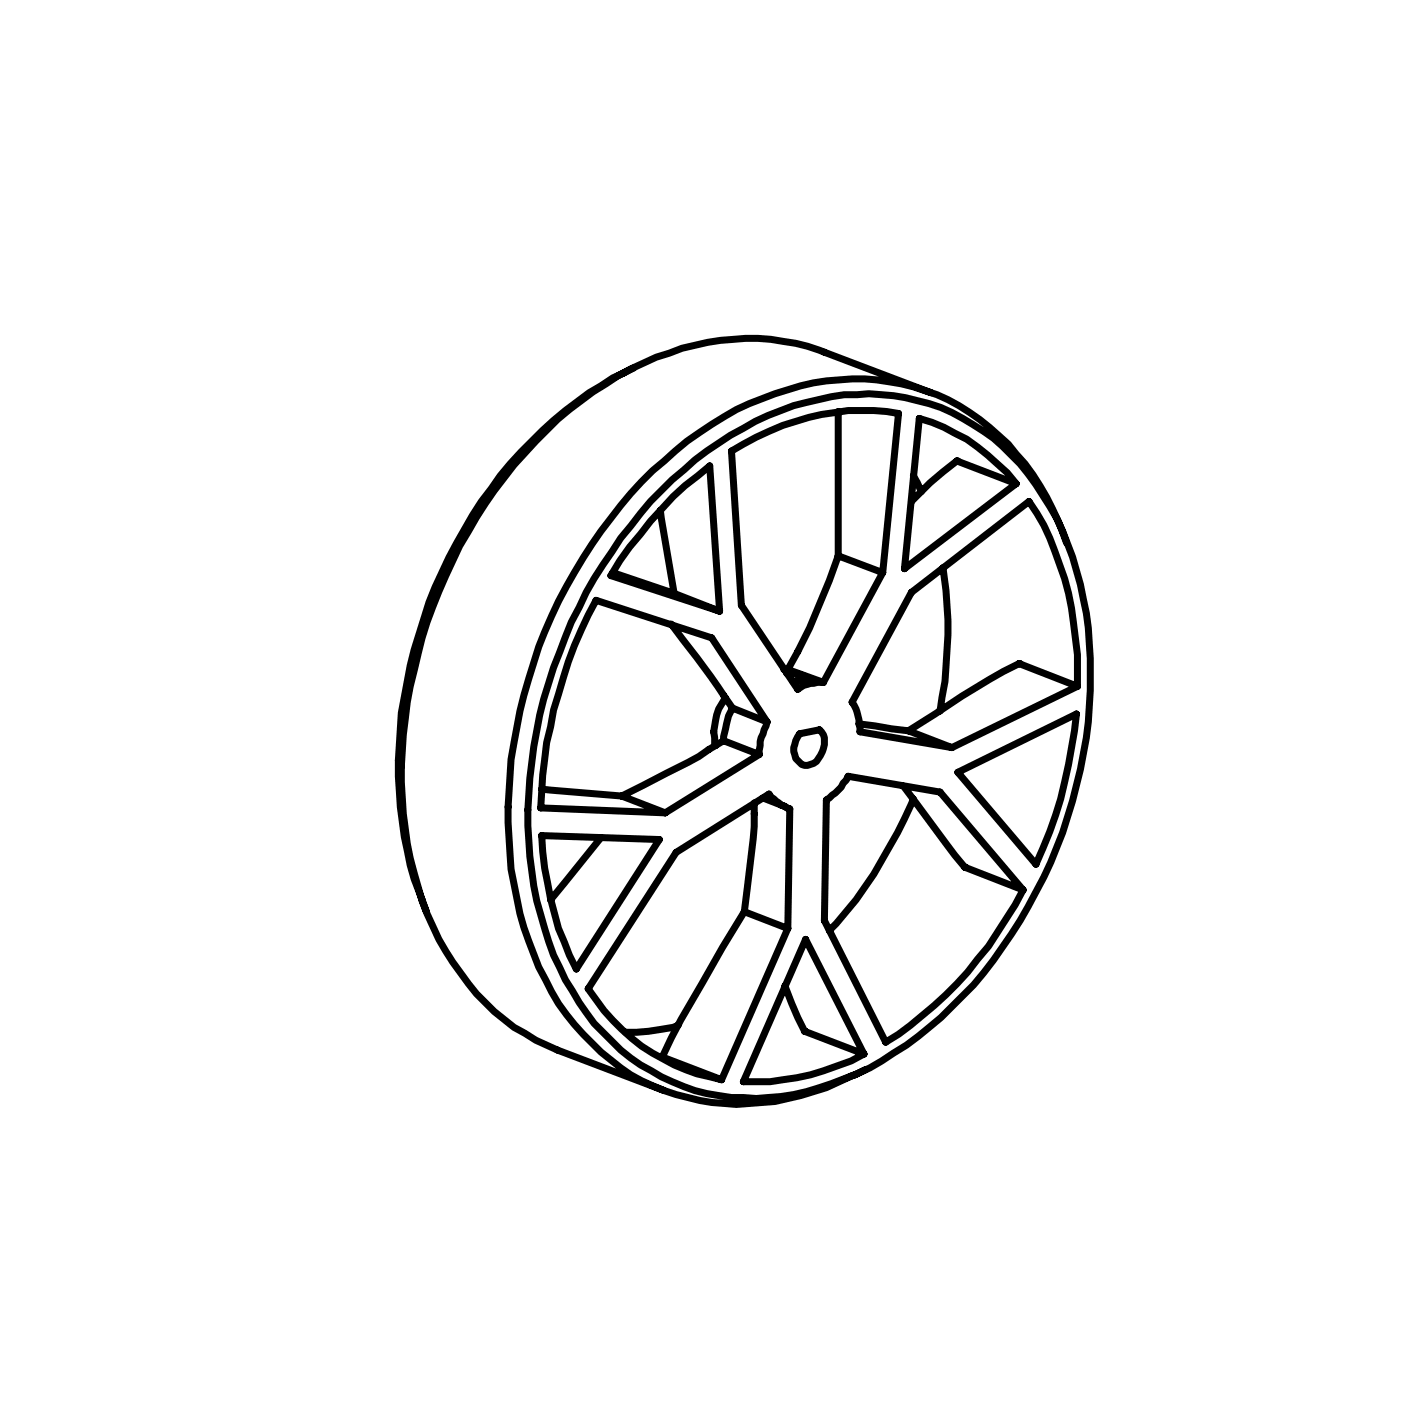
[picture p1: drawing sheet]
<svg xmlns="http://www.w3.org/2000/svg" width="50mm" height="50mm" viewBox="0 0 50 50" stroke-linecap="round" stroke-linejoin="round" font-family="sans-serif">
<g fill="none" stroke="#000" stroke-width=".25">
<path d="M22.6 13.1a15.2 15.2 0 0 0-7.8 10.1 14.6 14.6 0 0 0 .4 9.3M23.2 17.9a11.7 11.7 0 0 1 6.9-3.8 7.6 7.6 0 0 1 7.6 4.4 14.7 14.7 0 0 1 .2 11.2 15.1 15.1 0 0 1-7.3 8.6 7.8 7.8 0 0 1-8.1-.5 9.8 9.8 0 0 1-3.5-6.7 16.9 16.9 0 0 1 4.2-13.2zM23.6 18.2l.5 3M24 17.7l1.3-1.1 .4 5.2-3.9-1.3 .7-1zM29.9 14.7v5.1M29.9 19.8l-1 2.6-.8 1.5M29.9 19.8l1.6 .6M32.6 17l.3 .5M32.8 14.9a6.6 6.6 0 0 1 3.5 2.4l-4 3zM33.2 14l-3.8-1.4a8.6 8.6 0 0 0-7.8 1.1 16.3 16.3 0 0 0-6.8 10.2 13.7 13.7 0 0 0 1.1 10 7.8 7.8 0 0 0 4 3.6l3.8 1.4M34.1 16.5h.1M34.1 16.5l-1.6 1.4"/>
<path d="M34.1 16.5l2.2 .8M38.1 19.4a8 8 0 0 0-7.7-5.9 10.8 10.8 0 0 0-7.1 3.3 17.2 17.2 0 0 0-4.7 15.8 8.8 8.8 0 0 0 5.1 6.3 8.7 8.7 0 0 0 7.2-.7M19.3 29.8l4.2 .2-2.9 4.6a11.7 11.7 0 0 1-1.3-4.8zM19.3 28.2l2.9 .2M21.4 29.9l-1.8 2.2M21.9 20.4l2.2 .8M22.2 28.4l1.5 .6M23.6 37.7h.1M23.6 37.7l2.2 .8M24 22.3l2.1 3M24.1 21.2l1.6 .6M24.2 36.6l-1.1 .2h-.8"/>
<path d="M25.8 26.4l-1.2 .8-2.4 1.2M25.8 26.4l1.3 .5M25.9 24.9a2.09 2.09 0 0 0-.4 1.7M26.1 25.3l-.1 .3-.2 .8M26.1 25.3l1.3 .5M26.6 32.5l-2.3 3.9-.7 1.3M26.6 32.5l1.5 .6M26.9 28.7v1.2l-.3 2.6M27.1 26.9l-3.4 2.1M27.2 28.5l.8 .3M27.4 25.8l-2-3-4.1-1.4a17.2 17.2 0 0 0-2 7.4l4.4 .2M27.4 25.8l-.3 .7v.4"/>
<path d="M28 23.9h.1M28 35.2l.7 1.6M28.1 24l.7 .2-.5 .1M28.1 33.1l.1-4.2-.3-.2-.5-.4-3.3 2.1-3.1 4.9a7 7 0 0 0 4.8 3.2M28.1 33.1l-2.3 5.4M28.1 23.9l1.3 .5M28.5 26.2l.7-.2a.76 .76 0 0 1 .1 .9 .76 .76 0 0 1-.7 .4 .71 .71 0 0 1-.1-1.1zM28.7 36.8h.1M28.7 36.8l2.1 .8M28.8 33.5l2 4.1a8.3 8.3 0 0 1-4.3 1zM30.3 27.7l3.2 .6 3 3.5a13.7 13.7 0 0 1-4.9 5.4l-2.2-4.3 .1-4.3 .5-.5zM30.7 25.8l1.7 .3"/>
<path d="M31.5 20.4l.6-5.6a8.4 8.4 0 0 0-6 1.3l.4 5.5 2 3 .4-.2h.5M31.5 20.4l-2.1 4M32.2 28.1l2.2 2.8M32.4 26.1l1.6 .6M32.6 28.5a17 17 0 0 1-3 4.7M33.7 20.3a14.5 14.5 0 0 1-.2 5.1M34.2 27.6l4.2-2.1a17 17 0 0 1-1.4 5.3zM34.4 30.9h.1M34.4 30.9l2.1 .9M36.4 23.7h.1M36.4 23.7l-1.1 .5-2.9 1.9M36.4 23.7l2.1 .8"/>
<path d="M38.5 24.5a11.2 11.2 0 0 0-1.8-6.6l-4.2 3.2-2.1 4 .2 .3 .1 .7 3.3 .6M38.5 24.5l-4.5 2.2"/>
</g>
</svg>
